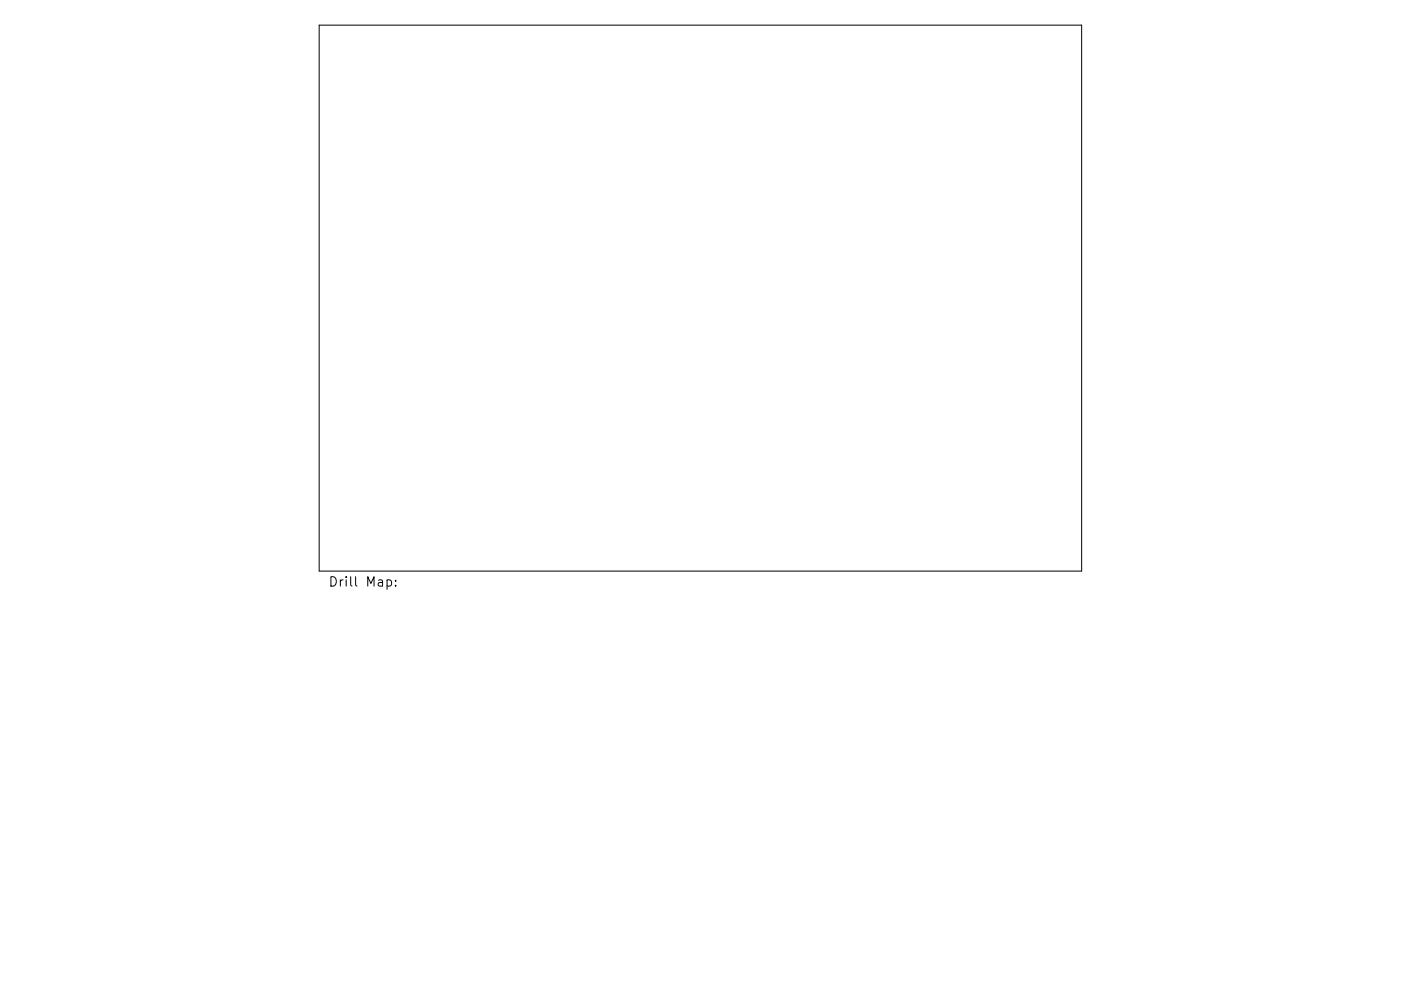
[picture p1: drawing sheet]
<svg xmlns="http://www.w3.org/2000/svg" width="297mm" height="210mm" viewBox="0 0 297 210" stroke-linecap="round" stroke-linejoin="round" font-family="sans-serif">
<defs><g id="words">
<text font-size="2.8" x="69.6" y="124.5">Drill Map:</text>
</g></defs>
<path d="M67.7 5.3h161.6v115.9h-161.6zM82.1 123.1l.5-.1 .4 .4v.6l-.2 .3h-.7M83.9 124.2v.2M83.9 123.1v.2" fill="none" stroke="#000" stroke-width=".21"/>
<use href="#words"/>
</svg>
